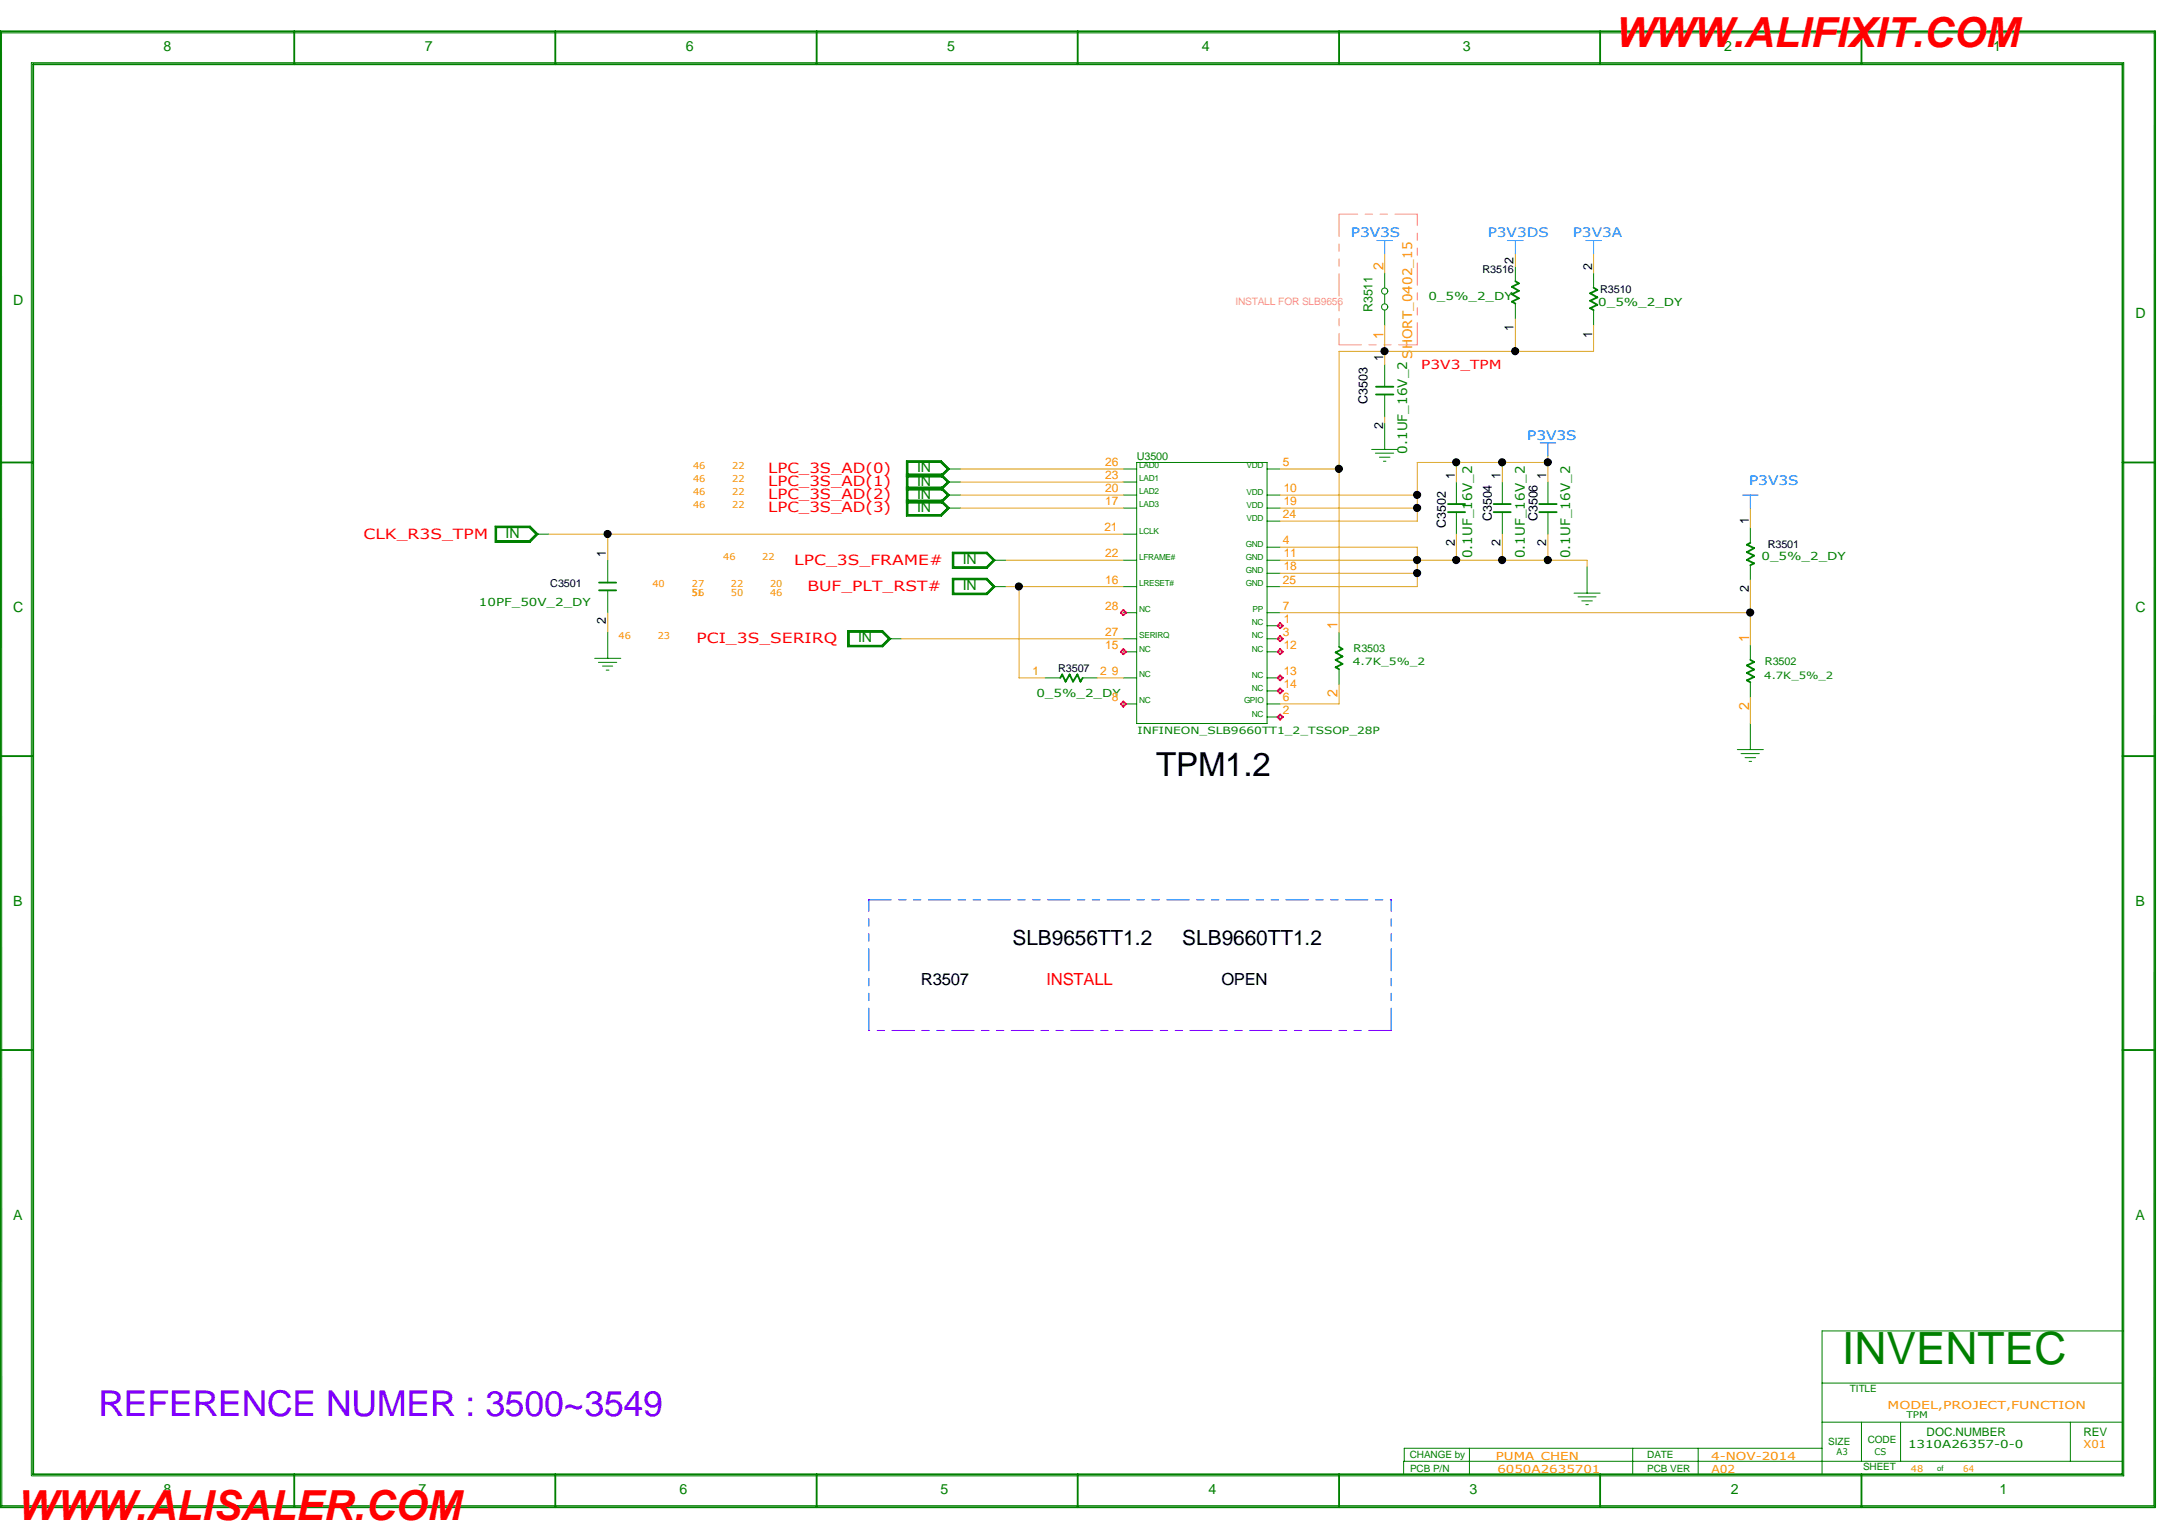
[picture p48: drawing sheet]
<svg xmlns="http://www.w3.org/2000/svg" width="297mm" height="210mm" viewBox="0 0 297 210" stroke-linecap="round" stroke-linejoin="round" font-family="sans-serif">
<defs><g id="words">
<text font-size="6.1" fill="#008000" x="251.2" y="186">INVENTEC</text>
<g font-size="5.6" fill="#f00">
<text x="220.4" y="6.4">WWW.ALIFIXIT.COM</text>
<text x="2.5" y="207.3">WWW.ALISALER.COM</text>
</g>
<text font-size="4.8" fill="#8000ff" x="13.4" y="193.1">REFERENCE NUMER : 3500~3549</text>
<text font-size="4.5" x="157.7" y="105.8">TPM1.2</text>
<g font-size="2.8">
<text x="138.1" y="128.9">SLB9656TT1.2</text>
<text x="161.2" y="128.9">SLB9660TT1.2</text>
</g>
<g font-size="2.3">
<text x="125.6" y="134.3">R3507</text>
<text x="166.6" y="134.3">OPEN</text>
</g>
<text font-size="2.3" fill="#f00" x="142.7" y="134.3">INSTALL</text>
<g font-size="1.9" fill="#008000">
<text x="22.3" y="6.9">8</text>
<text x="58" y="6.9">7</text>
<text x="93.6" y="6.9">6</text>
<text x="129.2" y="6.9">5</text>
<text x="163.9" y="6.9">4</text>
<text x="199.5" y="6.9">3</text>
<text x="235.2" y="6.9">2</text>
<text x="271.8" y="6.9">1</text>
<text x="1.8" y="41.7">D</text>
<text x="291.2" y="43.4">D</text>
<text x="125.1" y="64.4">IN</text>
<text x="125.1" y="68">IN</text>
<text x="125.1" y="69.8">IN</text>
<text x="125.1" y="66.3">IN</text>
<text x="69" y="73.4">IN</text>
<text x="131.3" y="76.9">IN</text>
<text x="1.8" y="83.5">C</text>
<text x="131.3" y="80.5">IN</text>
<text x="291.2" y="83.5">C</text>
<text x="117" y="87.6">IN</text>
<text x="1.8" y="123.6">B</text>
<text x="291.2" y="123.6">B</text>
<text x="1.8" y="166.3">A</text>
<text x="291.2" y="166.3">A</text>
<text x="22.3" y="203.7">8</text>
<text x="57.1" y="203.7">7</text>
<text x="92.7" y="203.7">6</text>
<text x="128.3" y="203.7">5</text>
<text x="164.8" y="203.7">4</text>
<text x="200.4" y="203.7">3</text>
<text x="236" y="203.7">2</text>
<text x="272.7" y="203.7">1</text>
</g>
<g font-size="1.9" fill="#ff8d00">
<text x="188.7" y="36.9" transform="rotate(-90 188.7 36.9)">2</text>
<text x="188.7" y="46.3" transform="rotate(-90 188.7 46.3)">1</text>
<text x="182.4" y="85.7" transform="rotate(-90 182.4 85.7)">1</text>
<text x="238.5" y="87.5" transform="rotate(-90 238.5 87.5)">1</text>
<text x="182.4" y="95.1" transform="rotate(-90 182.4 95.1)">2</text>
<text x="238.5" y="96.9" transform="rotate(-90 238.5 96.9)">2</text>
</g>
<g font-size="1.9" fill="#f00">
<text x="104.8" y="64.5">LPC_3S_AD(0)</text>
<text x="104.8" y="69.9">LPC_3S_AD(3)</text>
<text x="104.8" y="68.1">LPC_3S_AD(2)</text>
<text x="104.8" y="66.3">LPC_3S_AD(1)</text>
<text x="49.6" y="73.4">CLK_R3S_TPM</text>
<text x="108.3" y="77">LPC_3S_FRAME#</text>
<text x="110.1" y="80.6">BUF_PLT_RST#</text>
<text x="95" y="87.7">PCI_3S_SERIRQ</text>
</g>
<g font-size="1.8" fill="#0080ff">
<text x="184.2" y="32.3">P3V3S</text>
<text x="208.3" y="59.9">P3V3S</text>
<text x="238.5" y="66.2">P3V3S</text>
</g>
<g font-size="1.8" fill="#1e90ff">
<text x="202.9" y="32.3">P3V3DS</text>
<text x="214.5" y="32.3">P3V3A</text>
</g>
<text font-size="1.8" fill="#ff8d00" x="192.6" y="48.9" transform="rotate(-90 192.6 48.9)">SHORT_0402_15</text>
<g font-size="1.8" fill="#008000">
<text x="191.9" y="61.9" transform="rotate(-90 191.9 61.9)">0.1UF_16V_2</text>
<text x="200.8" y="76.2" transform="rotate(-90 200.8 76.2)">0.1UF_16V_2</text>
<text x="207.9" y="76.2" transform="rotate(-90 207.9 76.2)">0.1UF_16V_2</text>
<text x="214.2" y="76.2" transform="rotate(-90 214.2 76.2)">0.1UF_16V_2</text>
</g>
<g font-size="1.7">
<text x="206.4" y="36" transform="rotate(-90 206.4 36)">2</text>
<text x="217.1" y="36.9" transform="rotate(-90 217.1 36.9)">2</text>
<text x="206.4" y="45.2" transform="rotate(-90 206.4 45.2)">1</text>
<text x="217.1" y="46.1" transform="rotate(-90 217.1 46.1)">1</text>
<text x="188.6" y="49.2" transform="rotate(-90 188.6 49.2)">1</text>
<text x="186.5" y="55.1" transform="rotate(-90 186.5 55.1)">C3503</text>
<text x="188.6" y="58.5" transform="rotate(-90 188.6 58.5)">2</text>
<text x="198.4" y="65.3" transform="rotate(-90 198.4 65.3)">1</text>
<text x="204.6" y="65.3" transform="rotate(-90 204.6 65.3)">1</text>
<text x="210.9" y="65.3" transform="rotate(-90 210.9 65.3)">1</text>
<text x="197.2" y="72" transform="rotate(-90 197.2 72)">C3502</text>
<text x="203.5" y="71.1" transform="rotate(-90 203.5 71.1)">C3504</text>
<text x="209.7" y="71.1" transform="rotate(-90 209.7 71.1)">C3506</text>
<text x="238.5" y="71.5" transform="rotate(-90 238.5 71.5)">1</text>
<text x="82.6" y="75.9" transform="rotate(-90 82.6 75.9)">1</text>
<text x="198.4" y="74.5" transform="rotate(-90 198.4 74.5)">2</text>
<text x="204.6" y="74.5" transform="rotate(-90 204.6 74.5)">2</text>
<text x="210.9" y="74.5" transform="rotate(-90 210.9 74.5)">2</text>
<text x="238.5" y="80.7" transform="rotate(-90 238.5 80.7)">2</text>
<text x="82.6" y="85.2" transform="rotate(-90 82.6 85.2)">2</text>
</g>
<text font-size="1.7" fill="#008000" x="187.2" y="42.6" transform="rotate(-90 187.2 42.6)">R3511</text>
<text font-size="1.7" fill="#f00" x="193.8" y="50.3">P3V3_TPM</text>
<g font-size="1.6" fill="#ff8d00">
<text x="150.7" y="63.5">26</text>
<text x="150.7" y="65.4">23</text>
<text x="175" y="63.5">5</text>
<text x="150.7" y="67.1">20</text>
<text x="150.7" y="68.9">17</text>
<text x="175" y="70.7">24</text>
<text x="175.1" y="68.9">19</text>
<text x="175.1" y="67.1">10</text>
<text x="150.6" y="72.5">21</text>
<text x="150.7" y="76">22</text>
<text x="175" y="74.3">4</text>
<text x="175.1" y="77.8">18</text>
<text x="175.1" y="76">11</text>
<text x="150.7" y="83.1">28</text>
<text x="150.7" y="79.6">16</text>
<text x="175" y="79.6">25</text>
<text x="175" y="83.1">7</text>
<text x="150.7" y="86.7">27</text>
<text x="150.7" y="88.5">15</text>
<text x="175" y="86.7">3</text>
<text x="175.1" y="88.5">12</text>
<text x="175.1" y="84.9">1</text>
<text x="140.8" y="92.1">1</text>
<text x="150" y="92.1">2</text>
<text x="151.6" y="92.1">9</text>
<text x="151.6" y="95.6">8</text>
<text x="175" y="95.6">6</text>
<text x="175.1" y="93.9">14</text>
<text x="175.1" y="92.1">13</text>
<text x="175" y="97.4">2</text>
</g>
<g font-size="1.6" fill="#008000">
<text x="262.8" y="195.8">DOC.NUMBER</text>
<text x="284.1" y="195.9">REV</text>
</g>
<g font-size="1.5" fill="#008000">
<text x="194.8" y="40.9">0_5%_2_DY</text>
<text x="218" y="41.7">0_5%_2_DY</text>
<text x="155" y="62.7">U3500</text>
<text x="240.2" y="76.4">0_5%_2_DY</text>
<text x="65.3" y="82.7">10PF_50V_2_DY</text>
<text x="184.6" y="88.9">R3503</text>
<text x="141.3" y="95.1">0_5%_2_DY</text>
<text x="240.7" y="90.7">R3502</text>
<text x="260.2" y="197.5">1310A26357-0-0</text>
</g>
<g font-size="1.5">
<text x="202.2" y="37.3">R3516</text>
<text x="218.2" y="40">R3510</text>
<text x="241.1" y="74.7">R3501</text>
<text x="75.1" y="80.1">C3501</text>
<text x="144.3" y="91.6">R3507</text>
</g>
<g font-size="1.5" fill="#ff8d00">
<text x="257.4" y="192.2">MODEL,PROJECT,FUNCTION</text>
<text x="284.1" y="197.5">X01</text>
<text x="204" y="199.1">PUMA CHEN</text>
<text x="204.2" y="200.9">6050A2635701</text>
<text x="233.4" y="199.1">4-NOV-2014</text>
<text x="233.4" y="200.9">A02</text>
</g>
<text font-size="1.4" fill="#e9967a" x="168.5" y="41.7">INSTALL FOR SLB9656</text>
<g font-size="1.4" fill="#008000">
<text x="184.5" y="90.8">4.7K_5%_2</text>
<text x="240.6" y="92.5">4.7K_5%_2</text>
<text x="155.1" y="100.2">INFINEON_SLB9660TT1_2_TSSOP_28P</text>
<text x="252.3" y="189.9">TITLE</text>
<text x="249.3" y="197">SIZE</text>
<text x="254.7" y="196.9">CODE</text>
<text x="192.3" y="198.8">CHANGE by</text>
<text x="192.3" y="200.7">PCB P/N</text>
<text x="224.7" y="198.8">DATE</text>
<text x="224.7" y="200.7">PCB VER</text>
<text x="254.1" y="200.4">SHEET</text>
</g>
<g font-size="1.3" fill="#ff8d00">
<text x="94.5" y="64">46</text>
<text x="94.5" y="65.7">46</text>
<text x="99.9" y="65.7">22</text>
<text x="99.9" y="64">22</text>
<text x="94.5" y="69.3">46</text>
<text x="94.5" y="67.5">46</text>
<text x="99.9" y="67.5">22</text>
<text x="99.9" y="69.3">22</text>
<text x="98.6" y="76.4">46</text>
<text x="104" y="76.4">22</text>
<text x="89" y="80">40</text>
<text x="94.4" y="81.3">51</text>
<text x="94.4" y="81.3">56</text>
<text x="94.4" y="80">27</text>
<text x="99.7" y="80">22</text>
<text x="99.7" y="81.3">50</text>
<text x="105" y="81.3">46</text>
<text x="105" y="80">20</text>
<text x="84.4" y="87.1">46</text>
<text x="89.7" y="87.1">23</text>
<text x="260.6" y="200.7">48</text>
<text x="267.8" y="200.7">64</text>
</g>
<g font-size="1.3" fill="#008000">
<text x="260" y="193.4">TPM</text>
<text x="250.5" y="198.5">A3</text>
<text x="255.6" y="198.4">CS</text>
</g>
<g font-size="1.1" fill="#008000">
<text x="155.4" y="63.9">LAD0</text>
<text x="155.4" y="65.7">LAD1</text>
<text x="170" y="63.9">VDD</text>
<text x="155.4" y="67.4">LAD2</text>
<text x="155.4" y="69.2">LAD3</text>
<text x="170" y="71">VDD</text>
<text x="170" y="69.3">VDD</text>
<text x="170" y="67.5">VDD</text>
<text x="155.4" y="76.4">LFRAME#</text>
<text x="155.4" y="72.8">LCLK</text>
<text x="169.9" y="74.6">GND</text>
<text x="169.9" y="76.4">GND</text>
<text x="155.4" y="83.4">NC</text>
<text x="155.4" y="79.9">LRESET#</text>
<text x="169.9" y="80">GND</text>
<text x="169.9" y="78.1">GND</text>
<text x="170.8" y="83.5">PP</text>
<text x="155.4" y="87">SERIRQ</text>
<text x="155.4" y="88.9">NC</text>
<text x="170.7" y="87.1">NC</text>
<text x="170.7" y="88.9">NC</text>
<text x="170.7" y="85.3">NC</text>
<text x="155.4" y="95.9">NC</text>
<text x="155.4" y="92.3">NC</text>
<text x="169.7" y="95.9">GPIO</text>
<text x="170.7" y="94.2">NC</text>
<text x="170.7" y="92.4">NC</text>
<text x="170.7" y="97.7">NC</text>
<text x="264.2" y="200.6">of</text>
</g>
</g></defs>
<g fill="none" stroke="#008000" stroke-width=".25">
<path d="M0 4.3h293.9v201.3h-293.9zM40.1 4.3v4.5M75.7 4.3v4.5M111.4 4.3v4.5M147 4.3v4.5M182.6 4.3v4.5M218.2 4.3v4.5M253.9 4.3v4.5M289.5 8.8h-285v192.3h285M289.5 8.7v192.4M206.7 38.4l.4 .3-.9 .4 .9 .6-.9 .4 .9 .6-.9 .4 .5 .3M217.3 39.2l.5 .3-.9 .5 .9 .6-.9 .4 .9 .6-.9 .4 .4 .3"/>
<path d="M187.7 52.7h2.3M187.7 53.8h2.3M0 63.1h4.5M81.7 79.5h2.3M197.5 68.7h2.3M197.5 69.9h2.3M203.7 68.7h2.3M203.7 69.9h2.3M209.9 68.7h2.4M209.9 69.9h2.4M238.7 74l-.5 .3 1 .5-1 .5 1 .5-1 .6 1 .4-.5 .3M289.5 63.1h4.4"/>
<path d="M81.7 80.5h2.3M144.6 92.5l.3-.5 .4 1 .6-1 .4 1 .6-1 .5 1 .3-.5M182.6 88.2l.5 .3-.9 .5 .9 .5-.9 .5 .9 .6-.9 .4 .4 .3M238.7 90l.5 .3-1 .5 1 .5-1 .5 1 .5-1 .5 .5 .2M0 103.1h4.5M289.5 103.1h4.4M0 143.2h4.5M289.5 143.2h4.4M40.1 201.1v4.5M75.7 201.1v4.5M111.4 201.1v4.5M147 201.1v4.5"/>
<path d="M182.6 201.1v4.5M218.2 201.1v4.5M253.9 201.1v4.5"/>
</g>
<g fill="none" stroke="#008000" stroke-width=".14">
<path d="M.2 4.4l.1 201M.3 4.5h293.4M4.3 8.6v192.7M4.3 8.6h285.3v192.7h-285.3M293.8 4.5l-.1 200.9h-293.4M188.8 37.3v1.9M206.7 36.4v2M217.3 37.3v1.9M188.8 40.1v1.3M188.8 42.3v2.1M188.8 49.7v3M188.8 53.8v3.1"/>
<path d="M188.8 57.7v3.6M206.7 41.4v2.1M217.3 42.3v2.1M67.5 71.8h4.8l1.1 1.1-1.1 1.1h-4.8zM67.6 71.8h4.7l1 1.1-1 1h-4.7zM67.6 71.9h4.6l1 1-1 .9h-4.6zM67.7 72h4.5l.9 .9-.9 .8h-4.5zM73.1 72.9h1.7M82.9 76.4v3.1M123.6 65.1h4.8l1.1-1.1-1.1-1.1h-4.8v7.5h4.8l1.1-1.1-1.1-1.1h-4.8M123.6 64.6h4.8l1.1 1.1-1.1 1.1h-4.8M123.6 66.4h4.8l1.1 1.1-1.1 1.1h-4.8"/>
<path d="M123.7 65h4.7l1-1-1-1.1h-4.7v7.4h4.7l1-1-1-1h-4.7M123.7 64.7h4.7l1 1-1 1.1h-4.7M123.7 66.5h4.7l1 1-1 1h-4.7M123.8 64.9h4.5l1-.9-1-1h-4.5v7.3h4.5l1-1-1-1h-4.5M123.8 64.8h4.5l1 .9-1 1h-4.5M123.8 66.5h4.5l1 1-1 1h-4.5M123.8 64.9h4.5M123.8 66.6h4.5M123.8 68.4h4.5M128.3 64.9l.9 .8M128.3 68.4l.9 .9M128.3 66.6l.9 .9"/>
<path d="M129.2 64l-.9-.9h-4.5v7.1h4.5l.9-.9M129.2 67.5h1.8M129.2 69.3h1.8M129.2 64h1.8M129.2 65.7h1.8M129.2 64l-.9 .9M129.2 65.7l-.9 .9M129.2 67.5l-.9 .9M129.9 75.3h4.7l1.1 1.1-1.1 1.1h-4.7zM129.9 78.9h4.7l1.1 1.1-1.1 1.1h-4.7zM129.9 75.4h4.7l1 1-1 1.1h-4.7zM129.9 79h4.7l1 1-1 1h-4.7z"/>
<path d="M130 75.5h4.6l.9 .9-.9 1h-4.6zM130 79h4.6l.9 1-.9 .9h-4.6zM130.1 79.1h4.4l.9 .9-.9 .9h-4.4zM130.1 75.5h4.4l.9 .9-.9 .9h-4.4zM135.4 76.4h1.8M153.2 67.5h1.8M153.2 76.4h1.8M153.2 69.3h1.8M153.2 64h1.8M153.2 72.9h1.8M153.2 65.7h1.8M155 63.1h17.8v35.6h-17.8z"/>
<path d="M172.8 67.5h1.8M172.8 76.4h1.8M172.8 78.2h1.8M172.8 69.3h1.8M172.8 71.1h1.8M172.8 74.6h1.8M172.8 64h1.8M187.1 61.3h3.5M187.6 61.8h2.5M188.1 62.4h1.5M188.7 62.9h.3M198.6 65.7v3"/>
<path d="M198.6 69.9v3M204.9 65.7v3M204.9 69.9v3M211.1 65.7v3M211.1 69.9v3M216.4 77.3v3.6M238.7 72v2M238.7 77.1v2M81.1 89.8h3.6M81.6 90.3h2.5M82.2 90.8h1.4M82.7 91.4h.4"/>
<path d="M82.9 80.5v3.1M82.9 86.2v3.6M115.6 86h4.8l1.1 1.1-1.1 1.1h-4.8zM115.7 86.1h4.7l1 1-1 1h-4.7zM115.7 86.1h4.6l1 1-1 1h-4.6zM115.8 86.2h4.5l.9 .9-.9 .9h-4.5zM121.2 87.1h1.7M135.4 80h1.8M142.5 92.5h2.1M147.7 92.5h1.9M153.2 88.9h1.8M153.2 92.5h1.8"/>
<path d="M153.2 80h1.8M153.2 87.1h1.8M153.2 96h1.8M153.2 83.6h1.8M172.8 85.3h1.8M172.8 88.9h1.8M172.8 92.5h1.8M172.8 94.2h1.8M172.8 97.8h1.8M172.8 80h1.8M172.8 87.1h1.8M172.8 96h1.8"/>
<path d="M172.8 83.6h1.8M182.6 86.2v2M182.6 91.3v2M214.7 80.9h3.5M215.2 81.4h2.5M215.7 82h1.5M216.3 82.5h.3M238.7 88v2M238.7 93v2.1M238.7 98.7v3.5M236.9 102.2h3.6M237.4 102.8h2.5"/>
<path d="M238 103.3h1.4M238.5 103.8h.4M191.4 199.3v1.8M200.4 197.5v3.6M222.7 197.5v3.6M231.6 197.5v3.6M248.5 197.5h-57v1.8h98M248.5 181.5v19.6M248.5 194h41M248.5 188.6h41M248.6 181.5h41M253.9 194v5.3"/>
<path d="M259.2 194v5.3M282.4 194v5.3"/>
<circle cx="188.8" cy="39.7" r=".43"/>
<circle cx="188.8" cy="41.9" r=".43"/>
</g>
<path d="M182.6 29.2v17.8M193.3 29.2h-10.7M182.6 47h10.7M193.3 47v-17.8" fill="none" stroke="#e9967a" stroke-width=".14" stroke-dasharray="3 1 1 1 1 1"/>
<g fill="none" stroke="#daa520" stroke-width=".14">
<path d="M188.8 34.6v2.7M206.7 34.6v1.8M217.3 34.6v2.7M188.8 44.4v5.3M188.8 56.9v.8M206.7 43.5v4.4M217.3 44.4v3.5h-34.7v38.3M74.8 72.9h78.4M82.9 72.9v3.5M131 64h22.2M131 69.3h22.2M131 67.5h22.2"/>
<path d="M131 65.7h22.2M137.2 76.4h16M174.6 74.6h18.7v5.4h-18.7M174.6 78.2h18.7M174.6 76.4h41.8v.9M174.6 64h8M174.6 69.3h18.7M174.6 67.5h18.7M198.6 63.1v2.6M198.6 72.9v3.5M204.9 63.1v2.6M204.9 72.9v3.5"/>
<path d="M211.1 63.1h-17.8v8h-18.7M211.1 62.2v3.5M211.1 72.9v3.5M238.7 69.3v2.7M238.7 79.1v8.9M82.9 83.6v2.6M122.9 87.1h30.3M137.2 80h16M139 80v12.5h3.5M149.6 92.5h3.6M174.6 83.6h64.1M182.6 93.3v2.7h-8"/>
<path d="M238.7 95.1v3.6"/>
</g>
<path d="M205.6 32.8h2.1M206.7 32.8v1.8M216.3 32.8h2.1M217.3 32.8v1.8" fill="none" stroke="#1e90ff" stroke-width=".14"/>
<path d="M153.2 88.5l.4 .4-.4 .3-.3-.3zM153.2 95.7l.4 .3-.4 .4-.3-.4zM153.2 83.2l.4 .4-.4 .3-.3-.3zM174.6 85l.4 .3-.4 .4-.4-.4zM174.6 88.5l.4 .4-.4 .3-.4-.3zM174.6 92.1l.4 .4-.4 .3-.4-.3zM174.6 93.9l.4 .3-.4 .4-.4-.4zM174.6 97.5l.4 .3-.4 .4-.4-.4zM174.6 86.7l.4 .4-.4 .4-.4-.4z" fill="none" stroke="#ff1493" stroke-width=".25"/>
<path d="M187.8 32.8h2.1M188.8 32.8v1.8M210.1 60.4h2.1M211.1 60.4v1.8M237.7 67.5h2.1M238.7 67.5v1.8" fill="none" stroke="#0080ff" stroke-width=".14"/>
<path d="M118.5 122.7h71.2M118.5 140.5v-17.8M189.7 140.5v-17.8M189.7 140.5h-71.2" fill="none" stroke="#00f" stroke-width=".14" stroke-dasharray="3 1 1 1 1 1"/>
<g fill="#000">
<circle cx="188.8" cy="47.9" r=".49"/>
<circle cx="206.6" cy="47.9" r=".49"/>
<circle cx="82.9" cy="72.8" r=".49"/>
<circle cx="139" cy="80" r=".49"/>
<circle cx="182.6" cy="63.9" r=".49"/>
<circle cx="193.3" cy="78.2" r=".49"/>
<circle cx="193.3" cy="67.5" r=".49"/>
<circle cx="193.3" cy="69.3" r=".49"/>
<circle cx="193.3" cy="76.4" r=".49"/>
<circle cx="198.6" cy="76.4" r=".49"/>
<circle cx="198.6" cy="63.1" r=".49"/>
<circle cx="204.9" cy="76.4" r=".49"/>
<circle cx="204.9" cy="63.1" r=".49"/>
<circle cx="211.1" cy="63.1" r=".49"/>
<circle cx="211.1" cy="76.4" r=".49"/>
<circle cx="238.7" cy="83.5" r=".49"/>
</g>
<g fill="none" stroke="#000" stroke-width=".14">
<circle cx="188.8" cy="47.9" r=".49"/>
<circle cx="206.6" cy="47.9" r=".49"/>
<circle cx="82.9" cy="72.8" r=".49"/>
<circle cx="139" cy="80" r=".49"/>
<circle cx="182.6" cy="63.9" r=".49"/>
<circle cx="193.3" cy="78.2" r=".49"/>
<circle cx="193.3" cy="67.5" r=".49"/>
<circle cx="193.3" cy="69.3" r=".49"/>
<circle cx="193.3" cy="76.4" r=".49"/>
<circle cx="198.6" cy="76.4" r=".49"/>
<circle cx="198.6" cy="63.1" r=".49"/>
<circle cx="204.9" cy="76.4" r=".49"/>
<circle cx="204.9" cy="63.1" r=".49"/>
<circle cx="211.1" cy="63.1" r=".49"/>
<circle cx="211.1" cy="76.4" r=".49"/>
<circle cx="238.7" cy="83.5" r=".49"/>
</g>
<use href="#words"/>
</svg>
